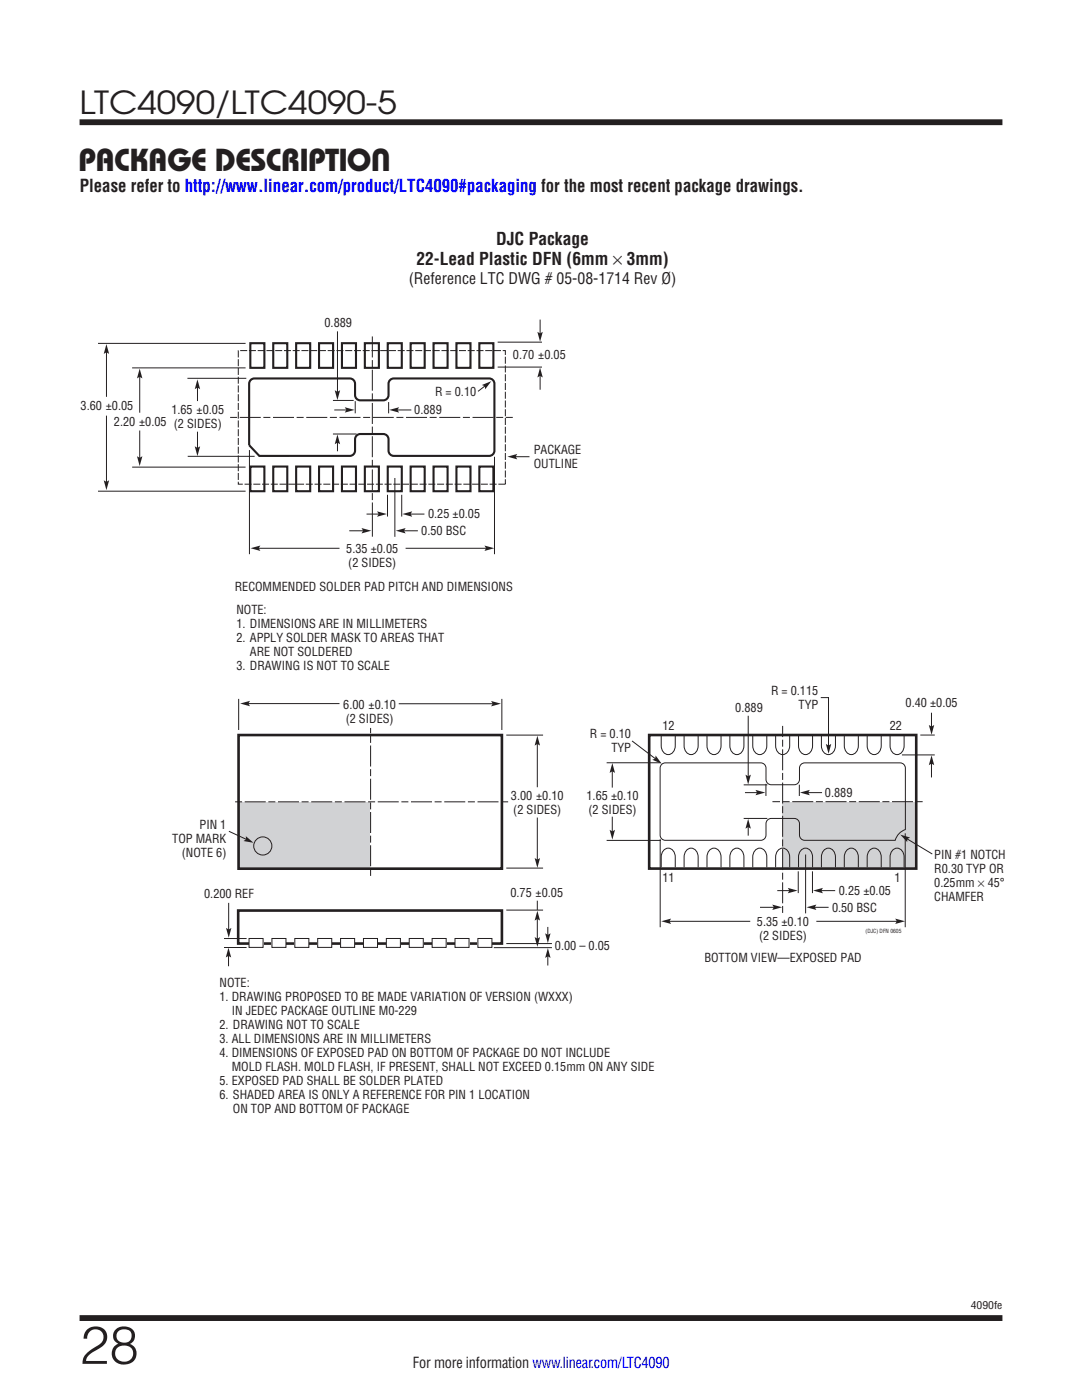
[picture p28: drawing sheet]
<svg xmlns="http://www.w3.org/2000/svg" width="216mm" height="279mm" viewBox="0 0 216 279" stroke-linecap="round" stroke-linejoin="round" font-family="sans-serif">
<defs><g id="words">
<text font-size="10.6" fill="#231f20" x="15.9" y="272.2">28</text>
<g font-size="6.3" fill="#231f20">
<text x="15.9" y="22.8">LTC4090/LTC4090-5</text>
<text x="15.6" y="34.1">PACKAGE DESCRIPTION</text>
</g>
<g font-size="3.5" fill="#231f20">
<text x="15.9" y="38.4">Please refer to http://www.linear.com/product/LTC4090#packaging for the most recent package drawings.</text>
<text x="83.1" y="52.8">22-Lead Plastic DFN (6mm × 3mm)</text>
<text x="99" y="49">DJC Package</text>
</g>
<text font-size="3.1" fill="#231f20" x="81.5" y="56.7">(Reference LTC DWG # 05-08-1714 Rev Ø)</text>
<text font-size="3" fill="#231f20" x="82.4" y="273.1">For more information www.linear.com/LTC4090</text>
<g font-size="2.4" fill="#231f20">
<text x="64.8" y="65.4">0.889</text>
<text x="102.4" y="71.7">0.70 ±0.05</text>
<text x="16.1" y="81.8">3.60 ±0.05</text>
<text x="34.2" y="82.7">1.65 ±0.05</text>
<text x="82.7" y="82.6">0.889</text>
<text x="86.8" y="79">R = 0.10</text>
<text x="22.7" y="84.9">2.20 ±0.05 (2 SIDES)</text>
<text x="106.5" y="90.6">PACKAGE</text>
<text x="106.5" y="93.4">OUTLINE</text>
<text x="84.1" y="106.8">0.50 BSC</text>
<text x="85.4" y="103.4">0.25 ±0.05</text>
<text x="69.1" y="110.3">5.35 ±0.05</text>
<text x="69.5" y="113.1">(2 SIDES)</text>
<text x="46.8" y="117.9">RECOMMENDED SOLDER PAD PITCH AND DIMENSIONS</text>
<text x="47.2" y="122.5">NOTE:</text>
<text x="47.2" y="125.3">1. DIMENSIONS ARE IN MILLIMETERS</text>
<text x="47.2" y="128.1">2. APPLY SOLDER MASK TO AREAS THAT</text>
<text x="49.9" y="130.9">ARE NOT SOLDERED</text>
<text x="47.2" y="133.7">3. DRAWING IS NOT TO SCALE</text>
<text x="68.5" y="141.4">6.00 ±0.10</text>
<text x="146.7" y="142.1">0.889</text>
<text x="153.9" y="138.7">R = 0.115</text>
<text x="159.4" y="141.5">TYP</text>
<text x="180.7" y="141.1">0.40 ±0.05</text>
<text x="69" y="144.2">(2 SIDES)</text>
<text x="117.7" y="147.4">R = 0.10</text>
<text x="132.2" y="145.7">12</text>
<text x="177.5" y="145.7">22</text>
<text x="122" y="150.2">TYP</text>
<text x="101.9" y="159.6">3.00 ±0.10</text>
<text x="117" y="159.6">1.65 ±0.10</text>
<text x="164.6" y="159">0.889</text>
<text x="39.8" y="165.4">PIN 1</text>
<text x="102.4" y="162.4">(2 SIDES)</text>
<text x="117.4" y="162.4">(2 SIDES)</text>
<text x="34.4" y="168.2">TOP MARK</text>
<text x="36.3" y="171">(NOTE 6)</text>
<text x="186.4" y="171.5">PIN #1 NOTCH</text>
<text x="40.7" y="179.2">0.200 REF</text>
<text x="101.8" y="179.1">0.75 ±0.05</text>
<text x="132.2" y="176">11</text>
<text x="167.4" y="178.6">0.25 ±0.05</text>
<text x="178.5" y="176.1">1</text>
<text x="186.4" y="174.3">R0.30 TYP OR</text>
<text x="186.4" y="177.1">0.25mm × 45°</text>
<text x="186.4" y="179.9">CHAMFER</text>
<text x="151" y="184.7">5.35 ±0.10</text>
<text x="166" y="181.9">0.50 BSC</text>
<text x="110.7" y="189.5">0.00 – 0.05</text>
<text x="140.5" y="192">BOTTOM VIEW—EXPOSED PAD</text>
<text x="151.5" y="187.5">(2 SIDES)</text>
<text x="43.8" y="196.9">NOTE:</text>
<text x="43.8" y="199.7">1. DRAWING PROPOSED TO BE MADE VARIATION OF VERSION (WXXX)</text>
<text x="46.2" y="202.5">IN JEDEC PACKAGE OUTLINE M0-229</text>
<text x="43.8" y="205.3">2. DRAWING NOT TO SCALE</text>
<text x="43.8" y="208.1">3. ALL DIMENSIONS ARE IN MILLIMETERS</text>
<text x="43.8" y="210.9">4. DIMENSIONS OF EXPOSED PAD ON BOTTOM OF PACKAGE DO NOT INCLUDE</text>
<text x="46.2" y="213.7">MOLD FLASH. MOLD FLASH, IF PRESENT, SHALL NOT EXCEED 0.15mm ON ANY SIDE</text>
<text x="43.8" y="216.5">5. EXPOSED PAD SHALL BE SOLDER PLATED</text>
<text x="43.8" y="219.2">6. SHADED AREA IS ONLY A REFERENCE FOR PIN 1 LOCATION</text>
<text x="46.5" y="222">ON TOP AND BOTTOM OF PACKAGE</text>
</g>
<text font-size="2.1" fill="#231f20" x="193.7" y="261.2">4090fe</text>
<text font-size="1.1" fill="#231f20" x="172.7" y="186.2">(DJC) DFN 0605</text>
</g></defs>
<path d="M15.9 24.4h184.1M15.9 263h184.1" fill="none" stroke="#231f20" stroke-width="1.2" stroke-linecap="butt"/>
<path d="M16.1 45.9h184.6v176.8h-184.6z" fill="#fff"/>
<g fill="#d1d2d4">
<path d="M47.6 160h26.3v13.3h-26.3z"/>
<path d="M156.2 160h26.6v13.3h-26.6z"/>
</g>
<g fill="none" stroke="#231f20" stroke-width=".2">
<path d="M121 152.2h10.8M180 150.7h6.5M183.6 146.7h2.9M185.9 142.2v3.1M121 167.7h10.9"/>
<circle cx="52.4" cy="168.8" r="1.81"/>
</g>
<path d="M185.3 144.7l.6 .3 .5-.3-.5 1.9z" fill="#231f20"/>
<path d="M163.8 139.2h1.5v9.8" fill="none" stroke="#231f20" stroke-width=".2"/>
<path d="M164.8 148.5l.5 .3 .6-.3-.6 1.9z" fill="#231f20"/>
<path d="M185.9 152.1v3.1" fill="none" stroke="#231f20" stroke-width=".2"/>
<path d="M185.9 150.7l.5 2-.5-.3-.6 .3z" fill="#231f20"/>
<path d="M180.8 167.3l5.2 3.1" fill="none" stroke="#231f20" stroke-width=".2"/>
<path d="M179.6 166.6l2 .5-.6 .3v.7z" fill="#231f20"/>
<path d="M126.1 147.9l4.9 3.7" fill="none" stroke="#231f20" stroke-width=".2"/>
<path d="M130.8 150.8l1.2 1.6-1.8-.8 .5-.2z" fill="#231f20"/>
<path d="M122.2 163v3.2" fill="none" stroke="#231f20" stroke-width=".2"/>
<path d="M121.6 165.6l.6 .3 .5-.3-.5 2z" fill="#231f20"/>
<path d="M122.2 153.7v3.5" fill="none" stroke="#231f20" stroke-width=".2"/>
<path d="M122.2 152.3l.5 1.9-.5-.3-.6 .3z" fill="#231f20"/>
<path d="M109.3 185v1.8" fill="none" stroke="#231f20" stroke-width=".2"/>
<path d="M108.8 186.3l.5 .3 .6-.3-.6 1.9z" fill="#231f20"/>
<path d="M109.3 190.6v2.1" fill="none" stroke="#231f20" stroke-width=".2"/>
<path d="M109.3 189.2l.6 2-.6-.3-.5 .3z" fill="#231f20"/>
<path d="M107.2 179.8v1.8M107.2 183v4.4" fill="none" stroke="#231f20" stroke-width=".2"/>
<path d="M106.7 187l.5 .3 .6-.3-.6 2z" fill="#231f20"/>
<path d="M45.6 180.2v5.6" fill="none" stroke="#231f20" stroke-width=".2"/>
<g fill="#231f20">
<path d="M45.1 185.2l.5 .3 .6-.3-.6 1.9z"/>
<path d="M107.2 181.8l.6 1.9-.6-.3-.5 .3z"/>
</g>
<path d="M107.2 163.2v8.6" fill="none" stroke="#231f20" stroke-width=".2"/>
<path d="M106.7 171.2l.5 .4 .6-.4-.6 2z" fill="#231f20"/>
<path d="M107.2 148.2v8.9" fill="none" stroke="#231f20" stroke-width=".2"/>
<path d="M107.2 146.8l.6 2-.6-.3-.5 .3z" fill="#231f20"/>
<path d="M151.6 181.1h3.1" fill="none" stroke="#231f20" stroke-width=".2"/>
<path d="M154.1 180.5l2 .6-2 .5 .3-.5z" fill="#231f20"/>
<path d="M162.3 181.1h3" fill="none" stroke="#231f20" stroke-width=".2"/>
<path d="M160.9 181.1l2-.6-.3 .6 .3 .5z" fill="#231f20"/>
<path d="M162.9 183.9h16.3" fill="none" stroke="#231f20" stroke-width=".2"/>
<path d="M178.6 183.3l2 .6-2 .5 .3-.5z" fill="#231f20"/>
<path d="M133.3 183.9h16.4" fill="none" stroke="#231f20" stroke-width=".2"/>
<path d="M131.9 183.9l2-.6-.3 .6 .3 .5z" fill="#231f20"/>
<path d="M155.1 177.7h2.7" fill="none" stroke="#231f20" stroke-width=".2"/>
<path d="M157.2 177.2l2 .5-2 .6 .3-.6z" fill="#231f20"/>
<path d="M163.6 177.7h3" fill="none" stroke="#231f20" stroke-width=".2"/>
<path d="M162.2 177.7l2-.5-.3 .5 .3 .6z" fill="#231f20"/>
<path d="M45.7 165.9l3.6 1.7" fill="none" stroke="#231f20" stroke-width=".2"/>
<path d="M49 166.9l1.6 1.3-2-.4 .5-.3z" fill="#231f20"/>
<path d="M47.6 139.5v6.2M100.1 139.5v6.2M152.8 156.4v2.5M159.5 156.6v2.3M159.3 173.9v4.3M162.1 173.9v4.3M45.6 190.5v2.3M98.5 189.1h11.6" fill="none" stroke="#231f20" stroke-width=".2"/>
<path d="M45.6 189.1l.5 2-.5-.3-.5 .3z" fill="#231f20"/>
<path d="M47.6 146.7h52.5v26.7h-52.5zM47.5 181.7h52.7v6.6h-52.7z" fill="none" stroke="#231f20" stroke-width=".52"/>
<path d="M184.1 160h-30M73.9 174.8v-29.5M101.4 160h-54.8M156.2 182.2v-37.3" fill="none" stroke="#231f20" stroke-width=".2" stroke-dasharray="1.4 .5 4.2 .5" stroke-linecap="butt"/>
<path d="M49.7 187.3h2.8v1.8h-2.8z" fill="#fff"/>
<path d="M49.7 187.3h2.8v1.8h-2.8z" fill="none" stroke="#231f20" stroke-width=".2"/>
<path d="M54.3 187.3h2.8v1.8h-2.8z" fill="#fff"/>
<path d="M54.3 187.3h2.8v1.8h-2.8z" fill="none" stroke="#231f20" stroke-width=".2"/>
<path d="M58.8 187.3h2.8v1.8h-2.8z" fill="#fff"/>
<path d="M58.8 187.3h2.8v1.8h-2.8z" fill="none" stroke="#231f20" stroke-width=".2"/>
<path d="M63.4 187.3h2.8v1.8h-2.8z" fill="#fff"/>
<path d="M63.4 187.3h2.8v1.8h-2.8z" fill="none" stroke="#231f20" stroke-width=".2"/>
<path d="M68 187.3h2.8v1.8h-2.8z" fill="#fff"/>
<path d="M68 187.3h2.8v1.8h-2.8z" fill="none" stroke="#231f20" stroke-width=".2"/>
<path d="M72.5 187.3h2.8v1.8h-2.8z" fill="#fff"/>
<path d="M72.5 187.3h2.8v1.8h-2.8z" fill="none" stroke="#231f20" stroke-width=".2"/>
<path d="M77.1 187.3h2.8v1.8h-2.8z" fill="#fff"/>
<path d="M77.1 187.3h2.8v1.8h-2.8z" fill="none" stroke="#231f20" stroke-width=".2"/>
<path d="M81.7 187.3h2.8v1.8h-2.8z" fill="#fff"/>
<path d="M81.7 187.3h2.8v1.8h-2.8z" fill="none" stroke="#231f20" stroke-width=".2"/>
<path d="M86.2 187.3h2.8v1.8h-2.8z" fill="#fff"/>
<path d="M86.2 187.3h2.8v1.8h-2.8z" fill="none" stroke="#231f20" stroke-width=".2"/>
<path d="M90.8 187.3h2.8v1.8h-2.8z" fill="#fff"/>
<path d="M90.8 187.3h2.8v1.8h-2.8z" fill="none" stroke="#231f20" stroke-width=".2"/>
<path d="M95.4 187.3h2.8v1.8h-2.8z" fill="#fff"/>
<g fill="none" stroke="#231f20" stroke-width=".2">
<path d="M49.3 140.4h18.4M101 146.7h7.4M131.9 146.8v2a1.43 1.43 0 0 0 .7 1.5 1.43 1.43 0 0 0 1.6 0l.5-.9v-2.6M136.5 146.8v2a1.43 1.43 0 0 0 .6 1.5 1.43 1.43 0 0 0 1.6 0l.5-.9 .1-2.6M141.1 146.8v2a1.43 1.43 0 0 0 .6 1.5 1.43 1.43 0 0 0 1.6 0l.5-.9 .1-2.6M145.6 146.8v2a1.43 1.43 0 0 0 .7 1.5 1.43 1.43 0 0 0 1.6 0l.5-.9v-2.6M150.2 146.8v2a1.43 1.43 0 0 0 .6 1.5 1.43 1.43 0 0 0 1.6 0l.5-.9 .1-2.6M154.8 146.8v2a1.43 1.43 0 0 0 .6 1.5 1.43 1.43 0 0 0 1.6 0l.5-.9 .1-2.6M159.3 146.8v2a1.43 1.43 0 0 0 .7 1.5 1.43 1.43 0 0 0 1.6 0l.5-.9v-2.6M163.9 146.8v2a1.43 1.43 0 0 0 .6 1.5 1.43 1.43 0 0 0 1.6 0l.5-.9 .1-2.6M168.5 146.8v2a1.43 1.43 0 0 0 .6 1.5 1.43 1.43 0 0 0 1.6 0l.5-.9 .1-2.6M173 146.8v2a1.43 1.43 0 0 0 .7 1.5 1.43 1.43 0 0 0 1.6 0l.5-.9v-2.6"/>
<path d="M177.6 146.8v2a1.43 1.43 0 0 0 .6 1.5 1.43 1.43 0 0 0 1.6 0l.5-.9 .1-2.6M101 173.2h7.4M131.9 173.1v-2.1a1.43 1.43 0 0 1 .7-1.4 1.43 1.43 0 0 1 1.6 0l.5 .9v2.6M136.5 173.1v-2.1a1.43 1.43 0 0 1 .6-1.4 1.43 1.43 0 0 1 1.6 0l.5 .9 .1 2.6M141.1 173.1v-2.1a1.43 1.43 0 0 1 .6-1.4 1.43 1.43 0 0 1 1.6 0l.5 .9 .1 2.6M145.6 173.1v-2.1a1.43 1.43 0 0 1 .7-1.4 1.43 1.43 0 0 1 1.6 0l.5 .9v2.6M150.2 173.1v-2.1a1.43 1.43 0 0 1 .6-1.4 1.43 1.43 0 0 1 1.6 0l.5 .9 .1 2.6M154.8 173.1v-2.1a1.43 1.43 0 0 1 .6-1.4 1.43 1.43 0 0 1 1.6 0l.5 .9 .1 2.6M159.3 173.1v-2.1a1.43 1.43 0 0 1 .7-1.4 1.43 1.43 0 0 1 1.6 0l.5 .9v2.6M160.7 170.5v11.8M163.9 173.1v-2.1a1.43 1.43 0 0 1 .6-1.4 1.43 1.43 0 0 1 1.6 0l.5 .9 .1 2.6M168.5 173.1v-2.1a1.43 1.43 0 0 1 .6-1.4 1.43 1.43 0 0 1 1.6 0l.5 .9 .1 2.6"/>
<path d="M173 173.1v-2.1a1.43 1.43 0 0 1 .7-1.4 1.43 1.43 0 0 1 1.6 0l.5 .9v2.6M177.6 173.1v-2.1a1.43 1.43 0 0 1 .6-1.4 1.43 1.43 0 0 1 1.6 0l.5 .9 .1 2.6M180.6 166.3v18.7M44.7 189.1h4.5M44.7 187.3h4.5M95.4 187.3h2.8v1.8h-2.8zM101 181.6h7.4M101 188.3h9.1"/>
</g>
<path d="M47.9 140.4l2-.5-.3 .5 .3 .5z" fill="#231f20"/>
<path d="M79.6 140.4h19" fill="none" stroke="#231f20" stroke-width=".2"/>
<path d="M98 139.9l2 .5-2 .6 .3-.6z" fill="#231f20"/>
<path d="M129.5 146.7h53.3v26.6h-53.3z" fill="none" stroke="#231f20" stroke-width=".52"/>
<path d="M148.7 158.2h2.6" fill="none" stroke="#231f20" stroke-width=".2"/>
<path d="M150.7 157.6l2 .6-2 .5 .4-.5z" fill="#231f20"/>
<path d="M161 158.2h3" fill="none" stroke="#231f20" stroke-width=".2"/>
<path d="M159.6 158.2l2-.6-.3 .6 .3 .5z" fill="#231f20"/>
<path d="M149.3 142.8v12.4" fill="none" stroke="#231f20" stroke-width=".2"/>
<path d="M148.8 154.6l.5 .3 .5-.3-.5 2z" fill="#231f20"/>
<path d="M149.3 164.8v2" fill="none" stroke="#231f20" stroke-width=".2"/>
<path d="M149.3 163.4l.5 2-.5-.3-.5 .3z" fill="#231f20"/>
<path d="M131.9 152.7l.5-.4 .4-.1h19a1.05 1.05 0 0 1 1 1.1v2.3a1.05 1.05 0 0 0 1.1 1h4.6a1.05 1.05 0 0 0 1-1v-2.3a1.05 1.05 0 0 1 1.1-1.1h19a1.05 1.05 0 0 1 1.1 1.1v12.3a3.1 3.1 0 0 0-2.1 2.1h-18a1.05 1.05 0 0 1-1.1-1v-2.3a1.05 1.05 0 0 0-1-1.1h-4.6a1.05 1.05 0 0 0-1.1 1.1v2.3a1.05 1.05 0 0 1-1 1h-19a1.05 1.05 0 0 1-1.1-1v-13.4zM148.4 156.6h4.7M131.7 167.5v17.5M148.4 163.3h4.7" fill="none" stroke="#231f20" stroke-width=".2"/>
<path d="M50 68.5h2.8v4.9h-2.8z" fill="#fff"/>
<path d="M50 68.5h2.8v4.9h-2.8z" fill="none" stroke="#231f20" stroke-width=".42"/>
<path d="M54.5 68.5h2.8v4.9h-2.8z" fill="#fff"/>
<path d="M54.5 68.5h2.8v4.9h-2.8z" fill="none" stroke="#231f20" stroke-width=".42"/>
<path d="M59.1 68.5h2.8v4.9h-2.8z" fill="#fff"/>
<path d="M59.1 68.5h2.8v4.9h-2.8z" fill="none" stroke="#231f20" stroke-width=".42"/>
<path d="M63.7 68.5h2.8v4.9h-2.8z" fill="#fff"/>
<path d="M63.7 68.5h2.8v4.9h-2.8z" fill="none" stroke="#231f20" stroke-width=".42"/>
<path d="M68.2 68.5h2.8v4.9h-2.8z" fill="#fff"/>
<path d="M68.2 68.5h2.8v4.9h-2.8z" fill="none" stroke="#231f20" stroke-width=".42"/>
<path d="M72.8 68.5h2.8v4.9h-2.8z" fill="#fff"/>
<path d="M72.8 68.5h2.8v4.9h-2.8z" fill="none" stroke="#231f20" stroke-width=".42"/>
<path d="M77.4 68.5h2.8v4.9h-2.8z" fill="#fff"/>
<path d="M77.4 68.5h2.8v4.9h-2.8z" fill="none" stroke="#231f20" stroke-width=".42"/>
<path d="M81.9 68.5h2.8v4.9h-2.8z" fill="#fff"/>
<path d="M81.9 68.5h2.8v4.9h-2.8z" fill="none" stroke="#231f20" stroke-width=".42"/>
<path d="M86.5 68.5h2.8v4.9h-2.8z" fill="#fff"/>
<path d="M86.5 68.5h2.8v4.9h-2.8z" fill="none" stroke="#231f20" stroke-width=".42"/>
<path d="M91.1 68.5h2.8v4.9h-2.8z" fill="#fff"/>
<path d="M91.1 68.5h2.8v4.9h-2.8z" fill="none" stroke="#231f20" stroke-width=".42"/>
<path d="M95.6 68.5h2.9v4.9h-2.9z" fill="#fff"/>
<path d="M95.6 68.5h2.9v4.9h-2.9z" fill="none" stroke="#231f20" stroke-width=".42"/>
<path d="M50 93.1h2.8v4.9h-2.8z" fill="#fff"/>
<path d="M50 93.1h2.8v4.9h-2.8z" fill="none" stroke="#231f20" stroke-width=".42"/>
<path d="M54.5 93.1h2.8v4.9h-2.8z" fill="#fff"/>
<path d="M54.5 93.1h2.8v4.9h-2.8z" fill="none" stroke="#231f20" stroke-width=".42"/>
<path d="M59.1 93.1h2.8v4.9h-2.8z" fill="#fff"/>
<path d="M59.1 93.1h2.8v4.9h-2.8z" fill="none" stroke="#231f20" stroke-width=".42"/>
<path d="M63.7 93.1h2.8v4.9h-2.8z" fill="#fff"/>
<path d="M63.7 93.1h2.8v4.9h-2.8z" fill="none" stroke="#231f20" stroke-width=".42"/>
<path d="M68.2 93.1h2.8v4.9h-2.8z" fill="#fff"/>
<path d="M68.2 93.1h2.8v4.9h-2.8z" fill="none" stroke="#231f20" stroke-width=".42"/>
<path d="M72.8 93.1h2.8v4.9h-2.8z" fill="#fff"/>
<path d="M72.8 93.1h2.8v4.9h-2.8z" fill="none" stroke="#231f20" stroke-width=".42"/>
<path d="M77.4 93.1h2.8v4.9h-2.8z" fill="#fff"/>
<path d="M77.4 93.1h2.8v4.9h-2.8z" fill="none" stroke="#231f20" stroke-width=".42"/>
<path d="M81.9 93.1h2.8v4.9h-2.8z" fill="#fff"/>
<path d="M81.9 93.1h2.8v4.9h-2.8z" fill="none" stroke="#231f20" stroke-width=".42"/>
<path d="M86.5 93.1h2.8v4.9h-2.8z" fill="#fff"/>
<path d="M86.5 93.1h2.8v4.9h-2.8z" fill="none" stroke="#231f20" stroke-width=".42"/>
<path d="M91.1 93.1h2.8v4.9h-2.8z" fill="#fff"/>
<path d="M91.1 93.1h2.8v4.9h-2.8z" fill="none" stroke="#231f20" stroke-width=".42"/>
<path d="M95.6 93.1h2.9v4.9h-2.9z" fill="#fff"/>
<path d="M95.6 93.1h2.9v4.9h-2.9z" fill="none" stroke="#231f20" stroke-width=".42"/>
<path d="M45.9 83.3h56.4M74.3 99.8v-32.7" fill="none" stroke="#231f20" stroke-width=".2" stroke-dasharray="1.4 .5 4.2 .5" stroke-linecap="butt"/>
<path d="M107.8 74.7v3.1" fill="none" stroke="#231f20" stroke-width=".2"/>
<path d="M107.8 73.4l.5 1.9-.5-.3-.6 .3z" fill="#231f20"/>
<path d="M107.8 63.8v3" fill="none" stroke="#231f20" stroke-width=".2"/>
<path d="M107.2 66.2l.6 .3 .5-.3-.5 2z" fill="#231f20"/>
<path d="M37.4 75.5h11.7M39.4 77.1v2.9M99.3 73.3h8.9M99.3 68.3h8.9M37.5 91.1h13.3" fill="none" stroke="#231f20" stroke-width=".2"/>
<path d="M39.4 75.7l.5 2-.5-.3-.5 .3z" fill="#231f20"/>
<path d="M39.4 86.2v3.5" fill="none" stroke="#231f20" stroke-width=".2"/>
<path d="M38.9 89.1l.5 .3 .5-.3-.5 1.9z" fill="#231f20"/>
<path d="M27.9 74.9v7.5" fill="none" stroke="#231f20" stroke-width=".2"/>
<path d="M27.9 73.6l.5 1.9-.5-.3-.6 .3z" fill="#231f20"/>
<path d="M27.9 85.9v5.7" fill="none" stroke="#231f20" stroke-width=".2"/>
<path d="M27.3 91.1l.6 .3 .5-.3-.5 1.9z" fill="#231f20"/>
<path d="M21.2 70v9.2" fill="none" stroke="#231f20" stroke-width=".2"/>
<path d="M21.2 68.7l.6 1.9-.6-.3-.5 .3z" fill="#231f20"/>
<path d="M21.2 83v13.4" fill="none" stroke="#231f20" stroke-width=".2"/>
<path d="M20.7 95.9l.5 .3 .6-.3-.6 1.9z" fill="#231f20"/>
<path d="M19.6 68.5h29.4M26.4 73.4h22.6M19.6 98h29.4M26.4 93.2h22.6M102.6 91.1h3.1" fill="none" stroke="#231f20" stroke-width=".2"/>
<path d="M101.2 91.1l2-.5-.3 .5 .3 .6z" fill="#231f20"/>
<path d="M47.5 70h53.3v26.6h-53.3z" fill="none" stroke="#231f20" stroke-width=".2" stroke-dasharray="1.4 .3" stroke-linecap="butt"/>
<path d="M50.1 75.7l.7-.2h19a1.05 1.05 0 0 1 1 1.1v2.2a1.05 1.05 0 0 0 1.1 1.1h4.6a1.05 1.05 0 0 0 1-1.1v-2.2a1.05 1.05 0 0 1 1.1-1.1h19a1.05 1.05 0 0 1 1.1 1.1v13.3a1.05 1.05 0 0 1-1.1 1.1h-19a1.05 1.05 0 0 1-1.1-1.1v-2.2a1.05 1.05 0 0 0-1-1.1h-4.6a1.05 1.05 0 0 0-1.1 1.1v2.2a1.05 1.05 0 0 1-1 1.1h-18.1l-2-2.2v-12.2l.1-.4z" fill="none" stroke="#231f20" stroke-width=".42"/>
<path d="M69.7 105.9h3" fill="none" stroke="#231f20" stroke-width=".2"/>
<path d="M72.1 105.4l2 .5-2 .6 .4-.6z" fill="#231f20"/>
<path d="M80.4 105.9h3" fill="none" stroke="#231f20" stroke-width=".2"/>
<path d="M79 105.9l1.9-.5-.3 .5 .3 .6z" fill="#231f20"/>
<path d="M80.9 109.4h16.4" fill="none" stroke="#231f20" stroke-width=".2"/>
<path d="M96.7 108.9l1.9 .5-1.9 .6 .3-.6z" fill="#231f20"/>
<path d="M51.4 109.4h16.3" fill="none" stroke="#231f20" stroke-width=".2"/>
<path d="M50 109.4l1.9-.5-.3 .5 .3 .6z" fill="#231f20"/>
<path d="M73.1 102.6h2.7" fill="none" stroke="#231f20" stroke-width=".2"/>
<path d="M75.2 102.1l2 .5-2 .5 .4-.5z" fill="#231f20"/>
<path d="M81.7 102.6h3" fill="none" stroke="#231f20" stroke-width=".2"/>
<path d="M80.3 102.6l1.9-.5-.3 .5 .3 .5z" fill="#231f20"/>
<path d="M67.3 66.1v12.4M49.8 89.8v20.8M77.3 98.7v4.4M78.8 95.4v11.7M80.2 98.7v4.4M98.7 91.2v19.4" fill="none" stroke="#231f20" stroke-width=".2"/>
<path d="M66.8 77.9l.5 .3 .6-.3-.6 1.9z" fill="#231f20"/>
<path d="M67.3 88.1v2" fill="none" stroke="#231f20" stroke-width=".2"/>
<path d="M67.3 86.7l.6 2-.6-.4-.5 .4z" fill="#231f20"/>
<path d="M66.4 79.9h4.2M66.4 86.6h4.8M66.7 81.8h2.7M70.9 80.1v2.4M77.5 80.2v2.3" fill="none" stroke="#231f20" stroke-width=".2"/>
<path d="M68.8 81.3l2 .5-2 .5 .3-.5z" fill="#231f20"/>
<path d="M79.1 81.8h3" fill="none" stroke="#231f20" stroke-width=".2"/>
<path d="M77.7 81.8l1.9-.5-.3 .5 .3 .5z" fill="#231f20"/>
<path d="M96.9 76.9l-1.5 1.2" fill="none" stroke="#231f20" stroke-width=".2"/>
<path d="M96.2 76.8l1.8-.7-1.2 1.6-.1-.6z" fill="#231f20"/>
<path d="M74.3 100.3v6.8" fill="none" stroke="#231f20" stroke-width=".2"/>
<use href="#words"/>
</svg>
